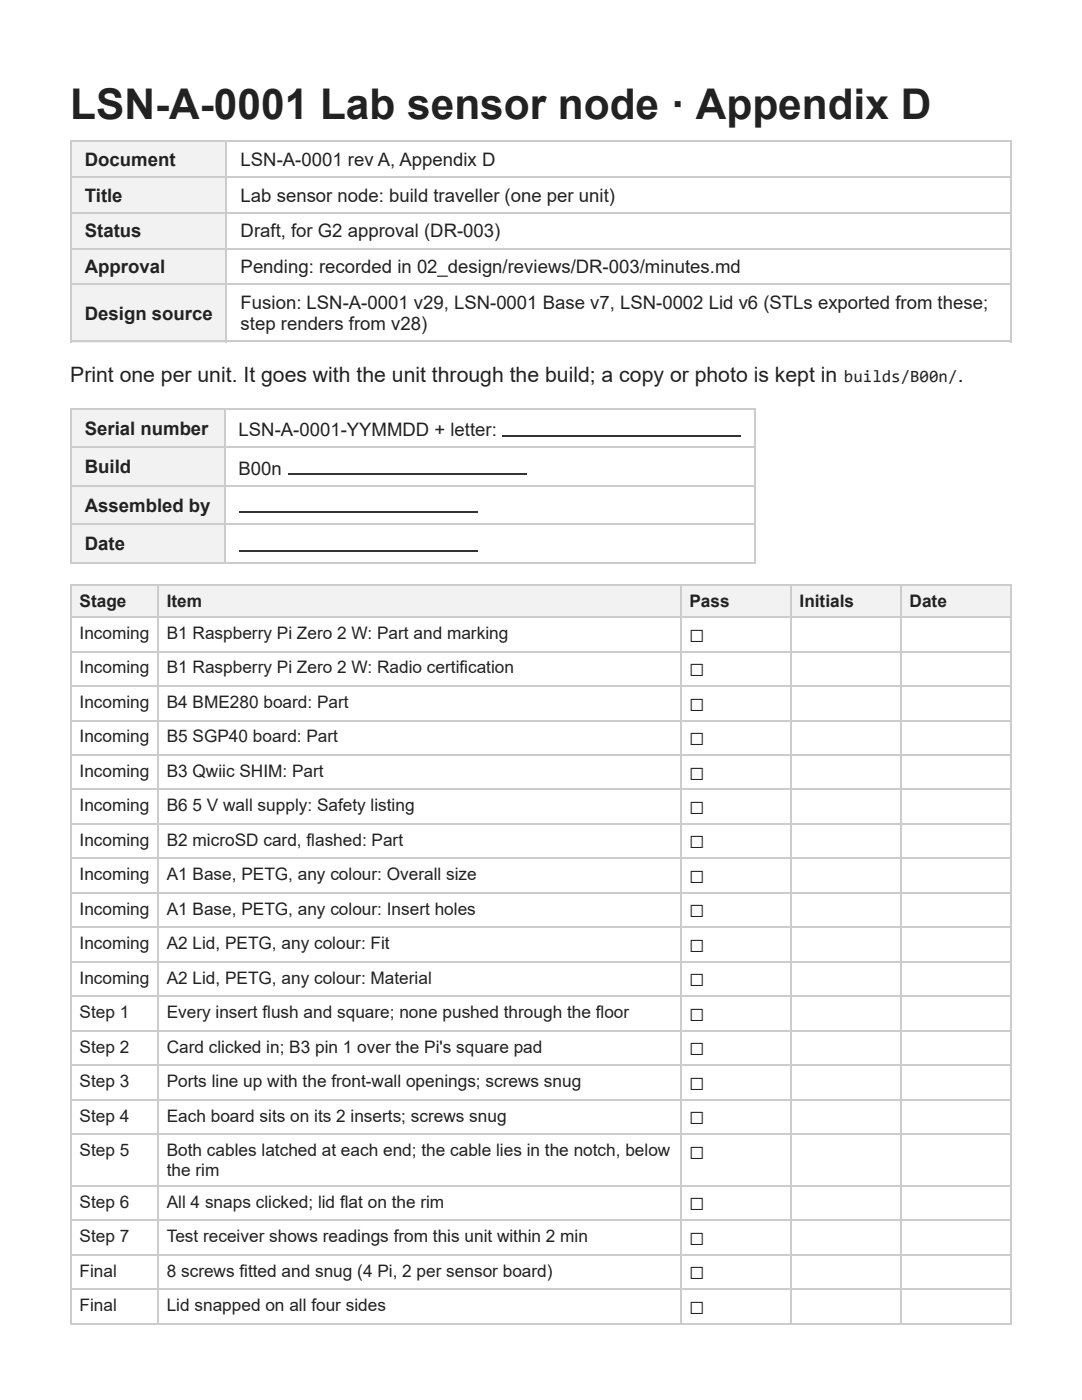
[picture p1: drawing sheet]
<svg xmlns="http://www.w3.org/2000/svg" width="216mm" height="279mm" viewBox="0 0 216 279" stroke-linecap="round" stroke-linejoin="round" font-family="sans-serif">
<defs><g id="words">
<text font-size="8.5" fill="#222" x="14" y="23.8">LSN-A-0001 Lab sensor node · Appendix D</text>
<g font-size="4.2" fill="#222">
<text x="14" y="76.2">Print one per unit. It goes with the unit through the build; a copy or photo is kept in</text>
<text x="191.1" y="76.2">.</text>
</g>
<g font-size="3.7" fill="#222">
<text x="16.9" y="33.1">Document</text>
<text x="48" y="33.1">LSN-A-0001 rev A, Appendix D</text>
<text x="16.9" y="40.2">Title</text>
<text x="48" y="40.2">Lab sensor node: build traveller (one per unit)</text>
<text x="16.9" y="47.4">Status</text>
<text x="48" y="47.4">Draft, for G2 approval (DR-003)</text>
<text x="16.9" y="54.5">Approval</text>
<text x="48" y="54.5">Pending: recorded in 02_design/reviews/DR-003/minutes.md</text>
<text x="16.9" y="63.8">Design source</text>
<text x="48" y="61.6">Fusion: LSN-A-0001 v29, LSN-0001 Base v7, LSN-0002 Lid v6 (STLs exported from these;</text>
<text x="48" y="65.9">step renders from v28)</text>
<text x="16.9" y="86.8">Serial number</text>
<text x="47.6" y="87">LSN-A-0001-YYMMDD + letter:</text>
<text x="16.9" y="94.5">Build</text>
<text x="47.6" y="94.7">B00n</text>
<text x="16.9" y="102.1">Assembled by</text>
<text x="16.9" y="109.8">Date</text>
</g>
<g font-size="3.4" fill="#222">
<text x="168.4" y="76.2">builds/B00n/</text>
<text x="15.9" y="121.2">Stage</text>
<text x="33.3" y="121.2">Item</text>
<text x="137.6" y="121.2">Pass</text>
<text x="159.5" y="121.2">Initials</text>
<text x="181.5" y="121.2">Date</text>
<text x="15.9" y="127.5">Incoming</text>
<text x="33.3" y="127.5">B1 Raspberry Pi Zero 2 W: Part and marking</text>
<text x="137.6" y="128.1">☐</text>
<text x="15.9" y="134.4">Incoming</text>
<text x="33.3" y="134.4">B1 Raspberry Pi Zero 2 W: Radio certification</text>
<text x="137.6" y="134.9">☐</text>
<text x="15.9" y="141.3">Incoming</text>
<text x="33.3" y="141.3">B4 BME280 board: Part</text>
<text x="137.6" y="141.8">☐</text>
<text x="15.9" y="148.2">Incoming</text>
<text x="33.3" y="148.2">B5 SGP40 board: Part</text>
<text x="137.6" y="148.7">☐</text>
<text x="15.9" y="155">Incoming</text>
<text x="33.3" y="155">B3 Qwiic SHIM: Part</text>
<text x="137.6" y="155.6">☐</text>
<text x="15.9" y="161.9">Incoming</text>
<text x="33.3" y="161.9">B6 5 V wall supply: Safety listing</text>
<text x="137.6" y="162.5">☐</text>
<text x="15.9" y="168.8">Incoming</text>
<text x="33.3" y="168.8">B2 microSD card, flashed: Part</text>
<text x="137.6" y="169.3">☐</text>
<text x="15.9" y="175.7">Incoming</text>
<text x="33.3" y="175.7">A1 Base, PETG, any colour: Overall size</text>
<text x="137.6" y="176.2">☐</text>
<text x="15.9" y="182.6">Incoming</text>
<text x="33.3" y="182.6">A1 Base, PETG, any colour: Insert holes</text>
<text x="137.6" y="183.1">☐</text>
<text x="15.9" y="189.4">Incoming</text>
<text x="33.3" y="189.4">A2 Lid, PETG, any colour: Fit</text>
<text x="137.6" y="190">☐</text>
<text x="15.9" y="196.3">Incoming</text>
<text x="33.3" y="196.3">A2 Lid, PETG, any colour: Material</text>
<text x="137.6" y="196.8">☐</text>
<text x="15.9" y="203.2">Step 1</text>
<text x="33.3" y="203.2">Every insert flush and square; none pushed through the floor</text>
<text x="137.6" y="203.7">☐</text>
<text x="15.9" y="210.1">Step 2</text>
<text x="33.3" y="210.1">Card clicked in; B3 pin 1 over the Pi's square pad</text>
<text x="137.6" y="210.6">☐</text>
<text x="15.9" y="217">Step 3</text>
<text x="33.3" y="217">Ports line up with the front-wall openings; screws snug</text>
<text x="137.6" y="217.5">☐</text>
<text x="15.9" y="223.8">Step 4</text>
<text x="33.3" y="223.8">Each board sits on its 2 inserts; screws snug</text>
<text x="137.6" y="224.4">☐</text>
<text x="15.9" y="230.7">Step 5</text>
<text x="33.3" y="230.7">Both cables latched at each end; the cable lies in the notch, below</text>
<text x="137.6" y="231.2">☐</text>
<text x="33.3" y="234.7">the rim</text>
<text x="15.9" y="241">Step 6</text>
<text x="33.3" y="241">All 4 snaps clicked; lid flat on the rim</text>
<text x="137.6" y="241.6">☐</text>
<text x="15.9" y="247.9">Step 7</text>
<text x="33.3" y="247.9">Test receiver shows readings from this unit within 2 min</text>
<text x="137.6" y="248.4">☐</text>
<text x="15.9" y="254.8">Final</text>
<text x="33.3" y="254.8">8 screws fitted and snug (4 Pi, 2 per sensor board)</text>
<text x="137.6" y="255.3">☐</text>
<text x="15.9" y="261.7">Final</text>
<text x="33.3" y="261.7">Lid snapped on all four sides</text>
<text x="137.6" y="262.2">☐</text>
</g>
</g></defs>
<g fill="#f2f2f2">
<path d="M14.3 28.3h30.9v7.2h-30.9z"/>
<path d="M14.3 35.5h30.9v7.1h-30.9z"/>
<path d="M14.3 42.6h30.9v7.1h-30.9z"/>
<path d="M14.3 49.7h30.9v7.2h-30.9z"/>
<path d="M14.3 56.9h30.9v11.4h-30.9z"/>
</g>
<path d="M14 28.2h187.9M14 35.3h187.9M14.2 28v40.3M45.1 28v40.3M201.7 28v40.3M14 42.5h187.9M14 49.6h187.9M14 56.8h187.9M14 68.1h187.9" fill="none" stroke="#ccc" stroke-width=".26"/>
<g fill="#f2f2f2">
<path d="M14.3 81.8h30.4v7.6h-30.4z"/>
<path d="M14.3 89.4h30.4v7.7h-30.4z"/>
<path d="M14.3 97.1h30.4v7.7h-30.4z"/>
<path d="M14.3 104.8h30.4v7.6h-30.4z"/>
</g>
<path d="M14 81.6h136.8M14 89.3h136.8M14 97h136.8M14.2 81.5v30.9M44.8 81.5v30.9M150.7 81.5v30.9M14 104.6h136.8M14 112.3h136.8" fill="none" stroke="#ccc" stroke-width=".26"/>
<g fill="#f2f2f2">
<path d="M14.3 116.9h17.2v6.4h-17.2z"/>
<path d="M31.5 116.9h104.5v6.4h-104.5z"/>
<path d="M136 116.9h22v6.4h-22z"/>
<path d="M158 116.9h21.9v6.4h-21.9z"/>
<path d="M179.9 116.9h22v6.4h-22z"/>
</g>
<g fill="none" stroke="#ccc" stroke-width=".26">
<path d="M14 116.8h187.9M14.2 116.7v147.6M31.6 116.7v147.6M135.9 116.7v147.6M157.8 116.7v147.6M179.8 116.7v147.6M201.7 116.7v147.6M14 123.2h187.9M14 130h187.9M14 136.9h187.9M14 143.8h187.9M14 150.7h187.9"/>
<path d="M14 157.6h187.9M14 164.4h187.9M14 171.3h187.9M14 178.2h187.9M14 185.1h187.9M14 192h187.9M14 198.8h187.9M14 205.7h187.9M14 212.6h187.9M14 219.5h187.9M14 226.4h187.9M14 236.7h187.9"/>
<path d="M14 243.5h187.9M14 250.4h187.9M14 257.3h187.9M14 264.2h187.9"/>
</g>
<path d="M57.4 94.6h47.6M100.3 86.9h47.6M47.6 102.3h47.6M47.6 109.9h47.6" fill="none" stroke="#333" stroke-width=".26"/>
<use href="#words"/>
</svg>
